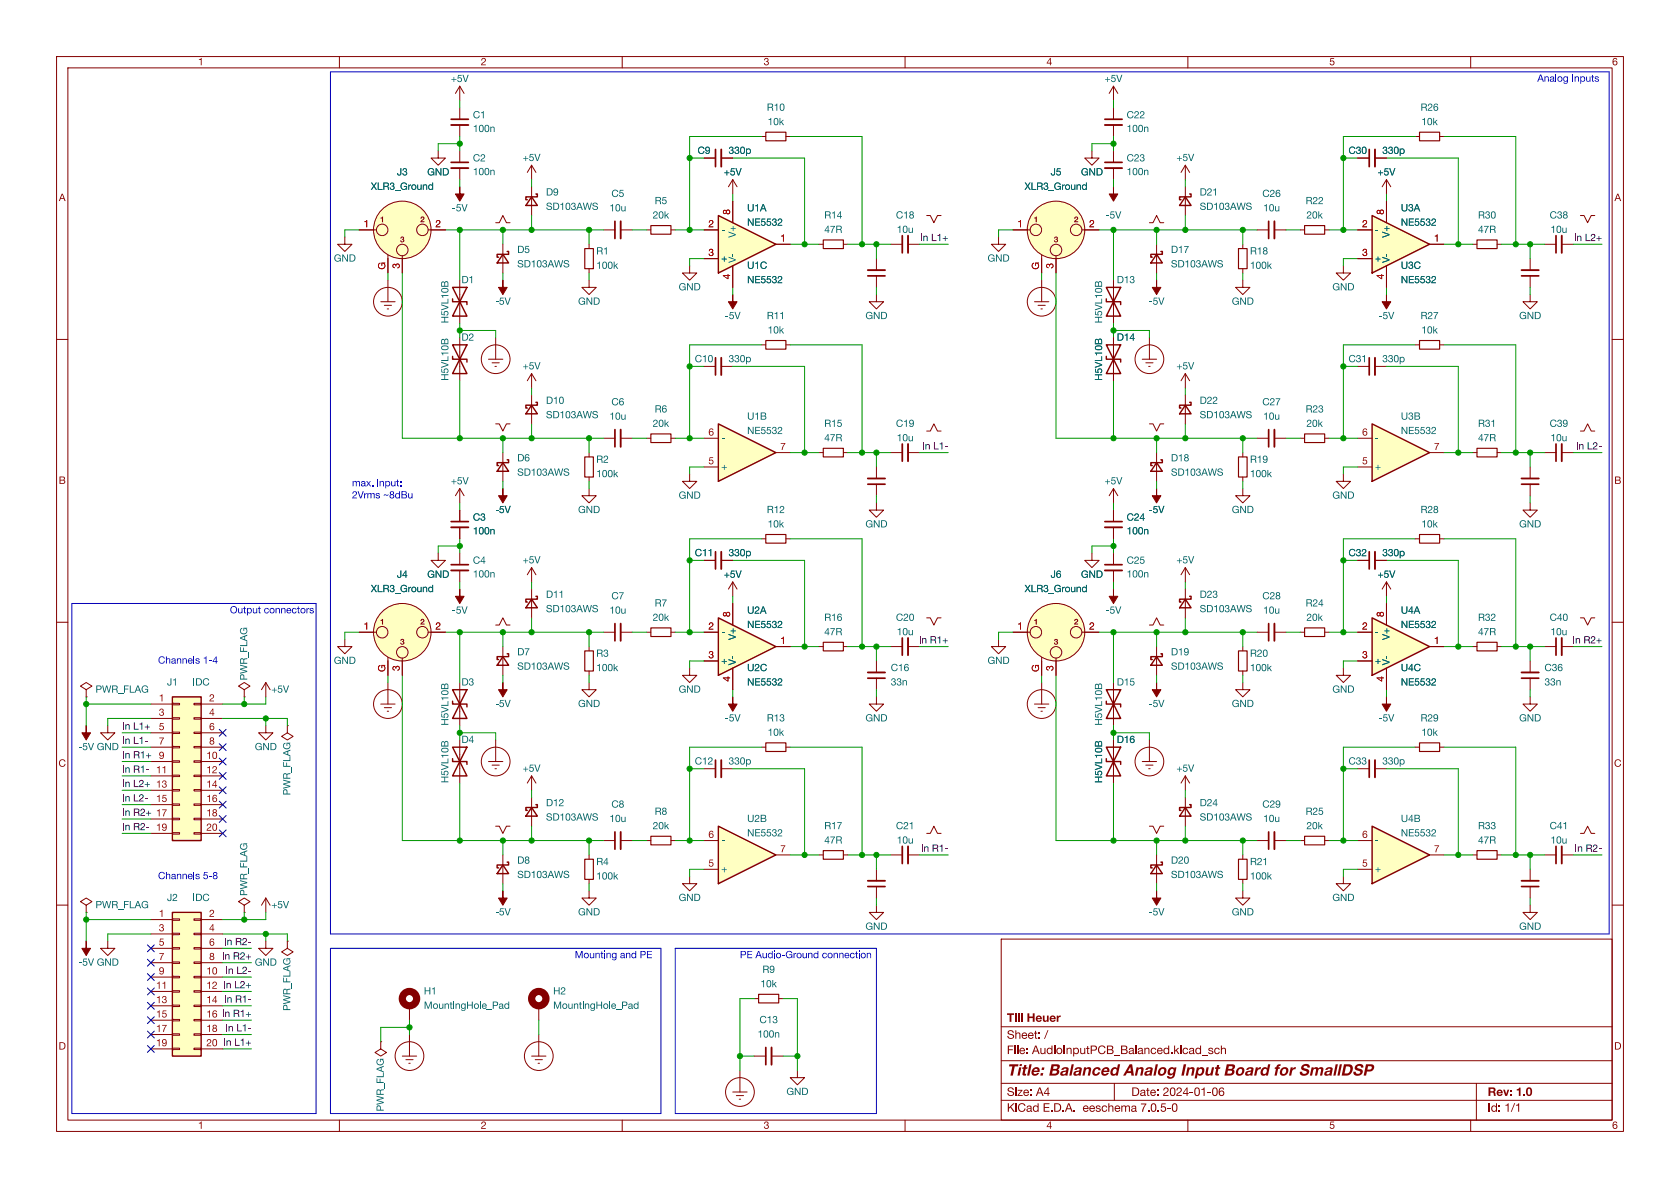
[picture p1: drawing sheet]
<svg xmlns="http://www.w3.org/2000/svg" width="297mm" height="210mm" viewBox="0 0 297 210" stroke-linecap="round" stroke-linejoin="round" font-family="sans-serif">
<defs><g id="words">
<text font-size="2.8" fill="#840000" x="178" y="191">Title: Balanced Analog Input Board for SmallDSP</text>
<g font-size="2.1" fill="#840000">
<text x="178" y="184.2">Sheet: /</text>
<text x="178" y="181.3">Till Heuer</text>
<text x="178" y="186.9">File: AudioInputPCB_Balanced.kicad_sch</text>
<text x="178" y="197.1">KiCad E.D.A. eeschema 7.0.5-0</text>
<text x="178" y="194.3">Size: A4</text>
<text x="200" y="194.3">Date: 2024-01-06</text>
<text x="263" y="194.4">Rev: 1.0</text>
<text x="263" y="197.1">Id: 1/1</text>
</g>
<g font-size="1.8" fill="#840000">
<text x="35" y="12.1">1</text>
<text x="85" y="12.1">2</text>
<text x="135" y="12.1">3</text>
<text x="185" y="12.1">4</text>
<text x="235" y="12.1">5</text>
<text x="285" y="12.1">6</text>
<text x="238.4" y="27.7">C30</text>
<text x="10.4" y="36.1">A</text>
<text x="285.4" y="36.1">A</text>
<text x="10.4" y="86.1">B</text>
<text x="285.4" y="86.1">B</text>
<text x="238.4" y="98.8">C32</text>
<text x="10.3" y="136.1">C</text>
<text x="285.3" y="136.1">C</text>
<text x="10.4" y="186.1">D</text>
<text x="285.4" y="186.1">D</text>
<text x="35" y="200.1">1</text>
<text x="85" y="200.1">2</text>
<text x="135" y="200.1">3</text>
<text x="185" y="200.1">4</text>
<text x="235" y="200.1">5</text>
<text x="285" y="200.1">6</text>
</g>
<g font-size="1.8" fill="#006464">
<text x="79.7" y="15">+5V</text>
<text x="195.3" y="15">+5V</text>
<text x="83.6" y="21.4">C1</text>
<text x="83.6" y="23.9">100n</text>
<text x="135.6" y="20.1">R10</text>
<text x="135.7" y="22.6">10k</text>
<text x="199.2" y="21.4">C22</text>
<text x="199.2" y="23.9">100n</text>
<text x="251.1" y="20.1">R26</text>
<text x="251.3" y="22.6">10k</text>
<text x="83.6" y="29.1">C2</text>
<text x="92.4" y="29">+5V</text>
<text x="123.3" y="27.7">C9</text>
<text x="128.8" y="27.7">330p</text>
<text x="199.2" y="29.1">C23</text>
<text x="208" y="29">+5V</text>
<text x="244.4" y="27.7">330p</text>
<text x="65.6" y="34.1">XLR3_Ground</text>
<text x="70.2" y="31.5">J3</text>
<text x="75.5" y="31.5">GND</text>
<text x="83.6" y="31.5">100n</text>
<text x="96.5" y="35.1">D9</text>
<text x="108.1" y="35.3">C5</text>
<text x="128" y="31.5">+5V</text>
<text x="181.1" y="34.1">XLR3_Ground</text>
<text x="185.7" y="31.5">J5</text>
<text x="191.1" y="31.5">GND</text>
<text x="199.2" y="31.5">100n</text>
<text x="212.1" y="35.1">D21</text>
<text x="223.2" y="35.3">C26</text>
<text x="243.5" y="31.5">+5V</text>
<text x="79.9" y="37.9">-5V</text>
<text x="96.5" y="37.6">SD103AWS</text>
<text x="107.7" y="37.9">10u</text>
<text x="115.4" y="39.2">20k</text>
<text x="115.7" y="36.6">R5</text>
<text x="132.1" y="37.9">U1A</text>
<text x="132.1" y="40.4">NE5532</text>
<text x="145.7" y="39.2">R14</text>
<text x="145.7" y="41.7">47R</text>
<text x="158.4" y="39.2">C18</text>
<text x="158.5" y="41.7">10u</text>
<text x="195.5" y="39.2">-5V</text>
<text x="212.1" y="37.6">SD103AWS</text>
<text x="223.3" y="37.9">10u</text>
<text x="230.8" y="36.6">R22</text>
<text x="231" y="39.2">20k</text>
<text x="247.6" y="37.9">U3A</text>
<text x="247.6" y="40.4">NE5532</text>
<text x="261.3" y="39.2">R30</text>
<text x="261.3" y="41.7">47R</text>
<text x="274" y="39.2">C38</text>
<text x="274.1" y="41.7">10u</text>
<text x="59" y="46.8">GND</text>
<text x="91.4" y="45.2">D5</text>
<text x="91.4" y="47.8">SD103AWS</text>
<text x="105.4" y="45.5">R1</text>
<text x="127.5" y="46.8">+</text>
<text x="130.6" y="46.5" transform="rotate(-90 130.6 46.5)">V-</text>
<text x="130.6" y="42" transform="rotate(-90 130.6 42)">V+</text>
<text x="174.6" y="46.8">GND</text>
<text x="207" y="45.2">D17</text>
<text x="207" y="47.8">SD103AWS</text>
<text x="221" y="45.5">R18</text>
<text x="243.1" y="46.8">+</text>
<text x="246.2" y="46.5" transform="rotate(-90 246.2 46.5)">V-</text>
<text x="246.2" y="42" transform="rotate(-90 246.2 42)">V+</text>
<text x="81.6" y="50.6">D1</text>
<text x="105.4" y="48">100k</text>
<text x="120" y="51.9">GND</text>
<text x="132.1" y="48">U1C</text>
<text x="132.1" y="50.6">NE5532</text>
<text x="197.4" y="50.6">D13</text>
<text x="221" y="48">100k</text>
<text x="235.5" y="51.9">GND</text>
<text x="247.6" y="48">U3C</text>
<text x="247.6" y="50.6">NE5532</text>
<text x="79.8" y="57.2" transform="rotate(-90 79.8 57.2)">H5VL10B</text>
<text x="87.5" y="54.4">-5V</text>
<text x="102.2" y="54.4">GND</text>
<text x="128.2" y="56.9">-5V</text>
<text x="135.6" y="56.9">R11</text>
<text x="135.7" y="59.5">10k</text>
<text x="153" y="56.9">GND</text>
<text x="195.4" y="57.2" transform="rotate(-90 195.4 57.2)">H5VL10B</text>
<text x="203.1" y="54.4">-5V</text>
<text x="217.8" y="54.4">GND</text>
<text x="243.7" y="56.9">-5V</text>
<text x="251.1" y="56.9">R27</text>
<text x="251.3" y="59.5">10k</text>
<text x="268.6" y="56.9">GND</text>
<text x="81.6" y="60.7">D2</text>
<text x="92.4" y="65.8">+5V</text>
<text x="122.8" y="64.6">C10</text>
<text x="128.8" y="64.6">330p</text>
<text x="197.4" y="60.7">D14</text>
<text x="208" y="65.8">+5V</text>
<text x="238.4" y="64.6">C31</text>
<text x="244.4" y="64.6">330p</text>
<text x="79.8" y="67.3" transform="rotate(-90 79.8 67.3)">H5VL10B</text>
<text x="96.5" y="71.9">D10</text>
<text x="195.4" y="67.3" transform="rotate(-90 195.4 67.3)">H5VL10B</text>
<text x="212.1" y="71.9">D22</text>
<text x="96.5" y="74.5">SD103AWS</text>
<text x="107.7" y="74.7">10u</text>
<text x="108.1" y="72.2">C6</text>
<text x="115.4" y="76">20k</text>
<text x="115.7" y="73.4">R6</text>
<text x="132.1" y="74.7">U1B</text>
<text x="132.1" y="77.3">NE5532</text>
<text x="145.7" y="76">R15</text>
<text x="158.4" y="76">C19</text>
<text x="212.1" y="74.5">SD103AWS</text>
<text x="223.2" y="72.2">C27</text>
<text x="223.3" y="74.7">10u</text>
<text x="230.8" y="73.4">R23</text>
<text x="231" y="76">20k</text>
<text x="247.6" y="74.7">U3B</text>
<text x="247.6" y="77.3">NE5532</text>
<text x="261.3" y="76">R31</text>
<text x="274" y="76">C39</text>
<text x="91.4" y="82.1">D6</text>
<text x="105.4" y="82.3">R2</text>
<text x="127.5" y="83.6">+</text>
<text x="145.7" y="78.5">47R</text>
<text x="158.5" y="78.5">10u</text>
<text x="207" y="82.1">D18</text>
<text x="221" y="82.3">R19</text>
<text x="243.1" y="83.6">+</text>
<text x="261.3" y="78.5">47R</text>
<text x="274.1" y="78.5">10u</text>
<text x="79.7" y="86.1">+5V</text>
<text x="91.4" y="84.6">SD103AWS</text>
<text x="105.4" y="84.9">100k</text>
<text x="120" y="88.7">GND</text>
<text x="195.3" y="86.1">+5V</text>
<text x="207" y="84.6">SD103AWS</text>
<text x="221" y="84.9">100k</text>
<text x="235.5" y="88.7">GND</text>
<text x="83.6" y="92.6">C3</text>
<text x="83.6" y="95">100n</text>
<text x="87.5" y="91.2">-5V</text>
<text x="102.2" y="91.2">GND</text>
<text x="135.6" y="91.2">R12</text>
<text x="135.7" y="93.8">10k</text>
<text x="153" y="93.8">GND</text>
<text x="199.2" y="92.6">C24</text>
<text x="199.2" y="95">100n</text>
<text x="203.1" y="91.2">-5V</text>
<text x="217.8" y="91.2">GND</text>
<text x="251.1" y="91.2">R28</text>
<text x="251.3" y="93.8">10k</text>
<text x="268.6" y="93.8">GND</text>
<text x="83.6" y="100.2">C4</text>
<text x="92.4" y="100.1">+5V</text>
<text x="122.8" y="98.8">C11</text>
<text x="128.8" y="98.8">330p</text>
<text x="199.2" y="100.2">C25</text>
<text x="208" y="100.1">+5V</text>
<text x="244.4" y="98.8">330p</text>
<text x="65.6" y="105.2">XLR3_Ground</text>
<text x="70.2" y="102.7">J4</text>
<text x="75.5" y="102.7">GND</text>
<text x="83.6" y="102.6">100n</text>
<text x="96.5" y="106.2">D11</text>
<text x="108.1" y="106.5">C7</text>
<text x="115.7" y="107.7">R7</text>
<text x="128" y="102.7">+5V</text>
<text x="181.1" y="105.2">XLR3_Ground</text>
<text x="185.7" y="102.7">J6</text>
<text x="191.1" y="102.7">GND</text>
<text x="199.2" y="102.6">100n</text>
<text x="212.1" y="106.2">D23</text>
<text x="223.2" y="106.5">C28</text>
<text x="230.8" y="107.7">R24</text>
<text x="243.5" y="102.7">+5V</text>
<text x="79.9" y="109">-5V</text>
<text x="96.5" y="108.7">SD103AWS</text>
<text x="107.7" y="109">10u</text>
<text x="115.4" y="110.3">20k</text>
<text x="130.6" y="113.1" transform="rotate(-90 130.6 113.1)">V+</text>
<text x="132.1" y="109">U2A</text>
<text x="132.1" y="111.5">NE5532</text>
<text x="145.7" y="110.3">R16</text>
<text x="145.7" y="112.8">47R</text>
<text x="158.4" y="110.3">C20</text>
<text x="158.5" y="112.8">10u</text>
<text x="195.5" y="109">-5V</text>
<text x="212.1" y="108.7">SD103AWS</text>
<text x="223.3" y="109">10u</text>
<text x="231" y="110.3">20k</text>
<text x="246.2" y="113.1" transform="rotate(-90 246.2 113.1)">V+</text>
<text x="247.6" y="109">U4A</text>
<text x="247.6" y="111.5">NE5532</text>
<text x="261.3" y="110.3">R32</text>
<text x="261.3" y="112.8">47R</text>
<text x="274" y="110.3">C40</text>
<text x="274.1" y="112.8">10u</text>
<text x="59" y="117.9">GND</text>
<text x="91.4" y="116.4">D7</text>
<text x="91.4" y="118.9">SD103AWS</text>
<text x="105.4" y="116.6">R3</text>
<text x="105.4" y="119.2">100k</text>
<text x="127.5" y="117.9">+</text>
<text x="130.6" y="117.6" transform="rotate(-90 130.6 117.6)">V-</text>
<text x="132.1" y="119.2">U2C</text>
<text x="157.5" y="119.2">C16</text>
<text x="174.6" y="117.9">GND</text>
<text x="207" y="116.4">D19</text>
<text x="207" y="118.9">SD103AWS</text>
<text x="221" y="116.6">R20</text>
<text x="221" y="119.2">100k</text>
<text x="243.1" y="117.9">+</text>
<text x="246.2" y="117.6" transform="rotate(-90 246.2 117.6)">V-</text>
<text x="247.6" y="119.2">U4C</text>
<text x="273" y="119.2">C36</text>
<text x="16.9" y="123">PWR_FLAG</text>
<text x="29.5" y="121.7">J1</text>
<text x="34.1" y="121.7">IDC</text>
<text x="44.2" y="120.3" transform="rotate(-90 44.2 120.3)">PWR_FLAG</text>
<text x="48" y="123">+5V</text>
<text x="81.6" y="121.7">D3</text>
<text x="87.5" y="125.5">-5V</text>
<text x="102.2" y="125.5">GND</text>
<text x="120" y="123">GND</text>
<text x="132.1" y="121.7">NE5532</text>
<text x="157.5" y="121.7">33n</text>
<text x="197.4" y="121.7">D15</text>
<text x="203.1" y="125.5">-5V</text>
<text x="217.8" y="125.5">GND</text>
<text x="235.5" y="123">GND</text>
<text x="247.6" y="121.7">NE5532</text>
<text x="273" y="121.7">33n</text>
<text x="79.8" y="128.3" transform="rotate(-90 79.8 128.3)">H5VL10B</text>
<text x="81.6" y="131.9">D4</text>
<text x="128.2" y="128.1">-5V</text>
<text x="135.6" y="128.1">R13</text>
<text x="135.7" y="130.6">10k</text>
<text x="153" y="128.1">GND</text>
<text x="195.4" y="128.3" transform="rotate(-90 195.4 128.3)">H5VL10B</text>
<text x="197.4" y="131.9">D16</text>
<text x="243.7" y="128.1">-5V</text>
<text x="251.1" y="128.1">R29</text>
<text x="251.3" y="130.6">10k</text>
<text x="268.6" y="128.1">GND</text>
<text x="13.9" y="133.1">-5V GND</text>
<text x="45" y="133.1">GND</text>
<text x="92.4" y="136.9">+5V</text>
<text x="122.8" y="135.7">C12</text>
<text x="128.8" y="135.7">330p</text>
<text x="208" y="136.9">+5V</text>
<text x="238.4" y="135.7">C33</text>
<text x="244.4" y="135.7">330p</text>
<text x="51.9" y="140.6" transform="rotate(-90 51.9 140.6)">PWR_FLAG</text>
<text x="79.8" y="138.4" transform="rotate(-90 79.8 138.4)">H5VL10B</text>
<text x="96.5" y="143">D12</text>
<text x="108.1" y="143.3">C8</text>
<text x="195.4" y="138.4" transform="rotate(-90 195.4 138.4)">H5VL10B</text>
<text x="212.1" y="143">D24</text>
<text x="223.2" y="143.3">C29</text>
<text x="96.5" y="145.6">SD103AWS</text>
<text x="107.7" y="145.8">10u</text>
<text x="115.4" y="147.1">20k</text>
<text x="115.7" y="144.6">R8</text>
<text x="132.1" y="145.8">U2B</text>
<text x="132.1" y="148.4">NE5532</text>
<text x="145.7" y="147.1">R17</text>
<text x="145.7" y="149.6">47R</text>
<text x="158.4" y="147.1">C21</text>
<text x="158.5" y="149.6">10u</text>
<text x="212.1" y="145.6">SD103AWS</text>
<text x="223.3" y="145.8">10u</text>
<text x="230.8" y="144.6">R25</text>
<text x="231" y="147.1">20k</text>
<text x="247.6" y="145.8">U4B</text>
<text x="247.6" y="148.4">NE5532</text>
<text x="261.3" y="147.1">R33</text>
<text x="261.3" y="149.6">47R</text>
<text x="274" y="147.1">C41</text>
<text x="274.1" y="149.6">10u</text>
<text x="91.4" y="153.2">D8</text>
<text x="91.4" y="155.7">SD103AWS</text>
<text x="105.4" y="153.5">R4</text>
<text x="105.4" y="156">100k</text>
<text x="127.5" y="154.7">+</text>
<text x="207" y="153.2">D20</text>
<text x="207" y="155.7">SD103AWS</text>
<text x="221" y="153.5">R21</text>
<text x="221" y="156">100k</text>
<text x="243.1" y="154.7">+</text>
<text x="16.9" y="161.1">PWR_FLAG</text>
<text x="29.5" y="159.8">J2</text>
<text x="34.1" y="159.8">IDC</text>
<text x="44.2" y="158.4" transform="rotate(-90 44.2 158.4)">PWR_FLAG</text>
<text x="48" y="161.1">+5V</text>
<text x="120" y="159.8">GND</text>
<text x="235.5" y="159.8">GND</text>
<text x="87.5" y="162.3">-5V</text>
<text x="102.2" y="162.3">GND</text>
<text x="153" y="164.9">GND</text>
<text x="203.1" y="162.3">-5V</text>
<text x="217.8" y="162.3">GND</text>
<text x="268.6" y="164.9">GND</text>
<text x="13.9" y="171.2">-5V GND</text>
<text x="45" y="171.2">GND</text>
<text x="134.8" y="172.5">R9</text>
<text x="51.9" y="178.7" transform="rotate(-90 51.9 178.7)">PWR_FLAG</text>
<text x="74.9" y="176.3">H1</text>
<text x="74.9" y="178.9">MountingHole_Pad</text>
<text x="97.8" y="176.3">H2</text>
<text x="97.8" y="178.9">MountingHole_Pad</text>
<text x="134.4" y="175">10k</text>
<text x="133.9" y="183.9">100n</text>
<text x="134.3" y="181.4">C13</text>
<text x="68.4" y="196.5" transform="rotate(-90 68.4 196.5)">PWR_FLAG</text>
<text x="139" y="194.1">GND</text>
</g>
<g font-size="1.8" fill="#0000c2">
<text x="271.8" y="14.7">Analog Inputs</text>
<text x="62.2" y="86.2">max. input:</text>
<text x="62.2" y="88.3">2Vrms ~8dBu</text>
<text x="40.6" y="108.6">Output connectors</text>
<text x="27.9" y="117.5">Channels 1-4</text>
<text x="27.9" y="155.6">Channels 5-8</text>
<text x="101.6" y="169.6">Mounting and PE</text>
<text x="130.8" y="169.6">PE Audio-Ground connection</text>
</g>
<g font-size="1.8" fill="#a90000">
<text x="64.3" y="40.4">1</text>
<text x="77" y="40.4">2</text>
<text x="125.2" y="40.4">2</text>
<text x="129.3" y="38" transform="rotate(-90 129.3 38)">8</text>
<text x="179.8" y="40.4">1</text>
<text x="192.5" y="40.4">2</text>
<text x="240.8" y="40.4">2</text>
<text x="244.9" y="38" transform="rotate(-90 244.9 38)">8</text>
<text x="68.3" y="47.7" transform="rotate(-90 68.3 47.7)">G</text>
<text x="70.9" y="47.5" transform="rotate(-90 70.9 47.5)">3</text>
<text x="125.2" y="45.5">3</text>
<text x="137.9" y="42.9">1</text>
<text x="183.9" y="47.7" transform="rotate(-90 183.9 47.7)">G</text>
<text x="186.4" y="47.5" transform="rotate(-90 186.4 47.5)">3</text>
<text x="240.8" y="45.5">3</text>
<text x="253.5" y="42.9">1</text>
<text x="129.3" y="49.4" transform="rotate(-90 129.3 49.4)">4</text>
<text x="244.9" y="49.4" transform="rotate(-90 244.9 49.4)">4</text>
<text x="125.2" y="77.2">6</text>
<text x="240.8" y="77.2">6</text>
<text x="125.2" y="82.3">5</text>
<text x="137.9" y="79.8">7</text>
<text x="240.8" y="82.3">5</text>
<text x="253.5" y="79.8">7</text>
<text x="64.3" y="111.5">1</text>
<text x="77" y="111.5">2</text>
<text x="125.2" y="111.5">2</text>
<text x="129.3" y="109.1" transform="rotate(-90 129.3 109.1)">8</text>
<text x="179.8" y="111.5">1</text>
<text x="192.5" y="111.5">2</text>
<text x="240.8" y="111.5">2</text>
<text x="244.9" y="109.1" transform="rotate(-90 244.9 109.1)">8</text>
<text x="68.3" y="118.8" transform="rotate(-90 68.3 118.8)">G</text>
<text x="70.9" y="118.6" transform="rotate(-90 70.9 118.6)">3</text>
<text x="125.2" y="116.6">3</text>
<text x="137.9" y="114">1</text>
<text x="183.9" y="118.8" transform="rotate(-90 183.9 118.8)">G</text>
<text x="186.4" y="118.6" transform="rotate(-90 186.4 118.6)">3</text>
<text x="240.8" y="116.6">3</text>
<text x="253.5" y="114">1</text>
<text x="28.1" y="124.2">1</text>
<text x="37" y="124.2">2</text>
<text x="129.3" y="120.5" transform="rotate(-90 129.3 120.5)">4</text>
<text x="244.9" y="120.5" transform="rotate(-90 244.9 120.5)">4</text>
<text x="28.1" y="126.7">3</text>
<text x="28.1" y="129.3">5</text>
<text x="28.1" y="131.8">7</text>
<text x="37" y="126.7">4</text>
<text x="37" y="129.3">6</text>
<text x="37" y="131.8">8</text>
<text x="28.1" y="134.4">9</text>
<text x="36.5" y="134.4">10</text>
<text x="36.5" y="136.9">12</text>
<text x="27.6" y="142">15</text>
<text x="36.5" y="139.4">14</text>
<text x="36.5" y="142">16</text>
<text x="36.5" y="144.5">18</text>
<text x="36.5" y="147.1">20</text>
<text x="125.2" y="148.3">6</text>
<text x="240.8" y="148.3">6</text>
<text x="125.2" y="153.4">5</text>
<text x="137.9" y="150.9">7</text>
<text x="240.8" y="153.4">5</text>
<text x="253.5" y="150.9">7</text>
<text x="28.1" y="162.3">1</text>
<text x="28.1" y="164.8">3</text>
<text x="28.1" y="167.4">5</text>
<text x="37" y="162.3">2</text>
<text x="37" y="164.8">4</text>
<text x="37" y="167.4">6</text>
<text x="28.1" y="169.9">7</text>
<text x="28.1" y="172.5">9</text>
<text x="36.5" y="172.5">10</text>
<text x="37" y="169.9">8</text>
<text x="27.6" y="175">11</text>
<text x="27.6" y="177.5">13</text>
<text x="27.6" y="180.1">15</text>
<text x="27.6" y="182.6">17</text>
<text x="27.6" y="185.2">19</text>
<text x="36.5" y="182.6">18</text>
</g>
<g font-size="1.8" fill="#0f0f0f">
<text x="162.7" y="42.8">In L1+</text>
<text x="278.2" y="42.8">In L2+</text>
<text x="163" y="79.7">In L1-</text>
<text x="278.6" y="79.7">In L2-</text>
<text x="162.4" y="114">In R1+</text>
<text x="278" y="114">In R2+</text>
<text x="21.6" y="129.2">In L1+</text>
<text x="21.6" y="131.7">In L1-</text>
<text x="21.6" y="134.3">In R1+</text>
<text x="21.6" y="136.8">In R1- 11</text>
<text x="21.6" y="141.9">In L2-</text>
<text x="21.6" y="139.4">In L2+ 13</text>
<text x="21.6" y="147">In R2- 19</text>
<text x="21.6" y="144.4">In R2+ 17</text>
<text x="162.8" y="150.8">In R1-</text>
<text x="278.4" y="150.8">In R2-</text>
<text x="39.6" y="167.3">In R2-</text>
<text x="39.2" y="169.8">In R2+</text>
<text x="39.8" y="172.4">In L2-</text>
<text x="36.5" y="175">12 In L2+</text>
<text x="36.5" y="177.5">14 In R1-</text>
<text x="36.5" y="180.1">16 In R1+</text>
<text x="36.5" y="185.2">20 In L1+</text>
<text x="39.8" y="182.5">In L1-</text>
</g>
<g font-size="1.4" fill="#840000">
<text x="67.2" y="39.7">1</text>
<text x="74.3" y="39.7">2</text>
<text x="182.7" y="39.7">1</text>
<text x="189.9" y="39.7">2</text>
<text x="70.7" y="43.3">3</text>
<text x="186.3" y="43.3">3</text>
<text x="67.2" y="110.8">1</text>
<text x="74.3" y="110.8">2</text>
<text x="182.7" y="110.8">1</text>
<text x="189.9" y="110.8">2</text>
<text x="70.7" y="114.4">3</text>
<text x="186.3" y="114.4">3</text>
</g>
</g></defs>
<g fill="none" stroke="#840000" stroke-width=".18">
<path d="M10 10h277v190h-277zM12 12h273v186h-273zM60 10v2M110 10v2M160 10v2M210 10v2M260 10v2M193 26.7v1.2h1.3l-1.3 1.3-1.2-1.3h1.2M196.8 26.7v2M196.8 29.7v2.1M203.2 39.4h.6l.7-1.3 .6 1.3h.6M209.5 29.2v2.6"/>
<path d="M209.5 33v5.1M209.5 29.2l-.7 1.3M209.5 29.2l.8 1.3M10 60h2M204.5 43.2v5.1M219.7 43.2v.7M219.7 47.5v.8M285 60h2M77.5 97.8v1.3h1.2l-1.2 1.2-1.3-1.2h1.3M81.3 86.4v2.5M81.3 90.2v2M81.3 93.2v2.1"/>
<path d="M81.3 97.8v2M81.3 86.4l-.8 1.2M81.3 86.4l.7 1.2M88.9 80v5.1M104.1 86.4v1.2h1.3l-1.3 1.3-1.2-1.3h1.2M104.1 80v.8M104.1 84.3v.8M121.9 83.8v1.3h1.3l-1.3 1.3-1.3-1.3h1.3M134.6 95.3h.8M138.9 95.3h.8M154.9 88.9v1.3h1.3l-1.3 1.2-1.2-1.2h1.2M154.9 82.6v2"/>
<path d="M154.9 85.6v2M10 110h2M61 113v1.3h1.2l-1.2 1.3-1.3-1.3h1.3M81.3 100.8v2.1M87.6 110.5h.7l.6-1.3 .6 1.3h.7M88.9 114.3v5.1M94 100.3v2.6M94 104.1v5.1M94 100.3l-.8 1.3M94 100.3l.7 1.3M104.1 114.3v.8M104.1 118.6v.8"/>
<path d="M114.3 111.8h.8M118.6 111.8h.8M157.5 114.3h2M160.5 114.3h2.1M163.8 109.2h.7l.6 1.3 .6-1.3h.7M285 110h2M26.7 124.5h3.8M26.7 134.6h3.8M26.7 137.2h3.8M26.7 139.7h3.8M26.7 127h3.8M26.7 129.5h3.8"/>
<path d="M26.7 132.1h3.8M30.5 139.6h1.2v.2h-1.2zM30.5 137h1.2v.3h-1.2zM30.5 134.5h1.2v.2h-1.2zM30.5 132h1.2v.2h-1.2zM30.5 129.4h1.2v.3h-1.2zM30.5 126.9h1.2v.2h-1.2zM30.5 124.3h1.2v.3h-1.2zM34.3 139.6h1.3v.2h-1.3zM34.3 137h1.3v.3h-1.3zM34.3 134.5h1.3v.2h-1.3zM34.3 132h1.3v.2h-1.3z"/>
<path d="M34.3 129.4h1.3v.3h-1.3zM34.3 126.9h1.3v.2h-1.3zM34.3 124.3h1.3v.3h-1.3zM35.6 124.5h3.8M35.6 134.6h3.8M35.6 137.2h3.8M35.6 139.7h3.8M35.6 127h3.8M35.6 129.5h3.8M35.6 132.1h3.8M47 128.3v1.2h-1.3l1.3 1.3 1.3-1.3h-1.3M47 120.7l-.8 1.2"/>
<path d="M47 120.7v2.5M47 120.7l.8 1.2M50.8 128.3v1.2l1 .7-1 .6-1-.6 1-.7M50.8 128.3h.1M67.3 124.5h2.5M67.9 125.1h1.3M68.5 125.7h.2M68.6 120.7v3.8M270.5 123.2v1.3h1.3l-1.3 1.2-1.3-1.2h1.3M10 160h2M26.7 142.2h3.8M26.7 144.8h3.8"/>
<path d="M26.7 147.3h3.8M30.5 147.2h1.2v.2h-1.2zM30.5 144.7h1.2v.2h-1.2zM30.5 142.1h1.2v.3h-1.2zM34.3 147.2h1.3v.2h-1.3zM34.3 144.7h1.3v.2h-1.3zM34.3 142.1h1.3v.3h-1.3zM35.6 142.2h3.8M35.6 144.8h3.8M35.6 147.3h3.8M47 158.8v2.5M47 158.8l-.8 1.2"/>
<path d="M47 158.8l.8 1.2M106.7 148.6h2M109.7 148.6h2.1M114.3 148.6h.8M118.6 148.6h.8M121.9 154.9v1.3h1.3l-1.3 1.3-1.3-1.3h1.3M157.5 151.1h2M160.5 151.1h2.1M163.8 147.3h.7l.6-1.2 .6 1.2h.7M260.3 151.1h.8M264.7 151.1h.7M285 160h2"/>
<path d="M43.2 160l1-.6-1-.6-1 .6 1 .6v1.3M43.2 161.3h.1M47 166.4v1.2h-1.3l1.3 1.3 1.3-1.3h-1.3M50.8 166.4v1.2l1 .7-1 .6-1-.6 1-.7M50.8 166.4h.1M177 166h108v32h-108zM60 198v2M67.3 184.2v1.2l1 .7-1 .6-1-.6 1-.7M67.3 184.2h.1M71.1 186.7h2.6M71.8 187.3h1.2M72.3 188h.2"/>
<path d="M72.4 182.9v3.8M110 198v2M160 198v2M177 194.5h108M177 191.5h108M177 187.5h108M177 181.5h108M197 191.5v3M210 198v2M260 198v2M261 191.5v6.5"/>
<circle cx="68.6" cy="124.5" r="2.54"/>
<circle cx="72.4" cy="186.7" r="2.54"/>
</g>
<path d="M218.9 43.9h1.6v3.6h-1.6zM103.4 80.8h1.5v3.5h-1.5zM135.4 94.5h3.5v1.5h-3.5zM103.4 115.1h1.5v3.5h-1.5zM115.1 111h3.5v1.5h-3.5zM115.1 147.8h3.5v1.6h-3.5zM261.1 150.4h3.6v1.5h-3.6z" fill="none" stroke="#840000" stroke-width=".2"/>
<path d="M209.5 34.8l1.1 1.5h-2.1zM210.3 34.3h.3v.5h-2.1v.5h.3M204.5 45l1 1.5h-2zM205.2 44.5h.3v.5h-2v.5h.2M88.9 81.8l1 1.5h-2zM89.7 81.3h.2v.5h-2v.5h.2M88.9 116.1l1 1.5h-2zM89.7 115.6h.2v.5h-2v.5h.2M94 105.9l1 1.5h-2zM94.7 105.4h.3v.5h-2v.5h.2M30.5 123.2h5.1v25.4h-5.1z" fill="none" stroke="#840000" stroke-width=".25"/>
<path d="M195.3 29.7h3.1M79.8 93.2h3M153.4 84.6h3.1M79.8 100.8h3M160.5 112.8v3M109.7 147.1v3M160.5 149.6v3.1" fill="none" stroke="#840000" stroke-width=".33"/>
<path d="M195.3 28.7h3.1M79.8 92.2h3M79.8 99.8h3M153.4 85.6h3.1M159.5 112.8v3M108.7 147.1v3M159.5 149.6v3.1" fill="none" stroke="#840000" stroke-width=".3"/>
<g fill="#840000" stroke="#840000" stroke-width=".18">
<path d="M88.9 86.4v1.2h.8l-.8 1.3-.8-1.3h.8z"/>
<path d="M81.3 104.1v1.3h.7l-.7 1.3-.8-1.3h.8z"/>
</g>
<path d="M30.5 123.2h5.1v25.4h-5.1z" fill="#ffffc2" stroke="#ffffc2" stroke-width=".18"/>
<path d="M127 146.1l10.2 5-10.2 5.1z" fill="#ffffc2"/>
<path d="M127 146.1l10.2 5-10.2 5.1z" fill="none" stroke="#840000" stroke-width=".25"/>
<path d="M124.5 153.7h2.5M124.5 148.6h2.5" fill="none" stroke="#840000" stroke-width=".18"/>
<path d="M127.6 148.6h.5v.1h-.5z" fill="#006464"/>
<g fill="none" stroke="#840000" stroke-width=".18">
<path d="M196.8 19.1v2M196.8 22.1v2M222.2 40.6h2.1M225.3 40.6h2M124.5 99.1h2M127.5 99.1h2M106.7 111.8h2M109.7 111.8h2.1M121.9 118.1v1.3h1.3l-1.3 1.3-1.3-1.3h1.3M129.5 102.9l-.7 1.2M129.5 102.9v2.5M129.5 102.9l.8 1.2"/>
<path d="M144.8 114.3h.7M149.1 114.3h.8M154.9 116.8v2.1M154.9 119.9v2M237.5 118.1v1.3h1.3l-1.3 1.3-1.3-1.3h1.3M270.5 116.8v2.1M270.5 119.9v2M81.3 120.7v7.6M81.3 130.8v7.6M86.4 134.6h2.5M87 135.3h1.3M87.5 135.9h.3"/>
<path d="M87.6 130.8v3.8M94 137.2l-.8 1.2M94 137.2v2.5M94 137.2l.7 1.2M104.1 120.7v1.2h1.3l-1.3 1.3-1.2-1.3h1.2M127.5 135.9h2M134.6 132.1h.8M138.9 132.1h.8M154.9 123.2v1.3h1.3l-1.3 1.2-1.2-1.2h1.2M87.6 146.1h.7l.6 1.2 .6-1.2h.7M88.9 151.1v5.1M94 141v5.1"/>
<path d="M104.1 157.5v1.3h1.3l-1.3 1.2-1.2-1.2h1.2M104.1 151.1v.8M104.1 155.4v.8M137.2 151.1h2.5M144.8 151.1h.7M149.1 151.1h.8M154.9 153.7v2M154.9 156.7v2.1M203.2 146.1h.6l.7 1.2 .6-1.2h.6M273 151.1h2.1M276.1 151.1h2M279.4 147.3h.6l.7-1.2 .6 1.2h.6"/>
<path d="M72.4 177.8v2.5M95.2 177.8v2.5M133.3 176.5h.8M137.7 176.5h.7M154.9 160v1.3h1.3l-1.3 1.3-1.2-1.3h1.2M94 186.7h2.5M94.6 187.3h1.3M95.1 188h.3M95.2 182.9v3.8M129.5 193h2.6M130.2 193.7h1.2M130.7 194.3h.2"/>
<path d="M130.8 189.2v3.8M133.3 186.7h2.1M136.4 186.7h2M141 189.2v1.3h1.2l-1.2 1.3-1.3-1.3h1.3"/>
<circle cx="87.6" cy="134.6" r="2.54"/>
<circle cx="95.2" cy="186.7" r="2.54"/>
<circle cx="130.8" cy="193" r="2.54"/>
</g>
<path d="M145.5 113.5h3.6v1.6h-3.6zM135.4 131.3h3.5v1.5h-3.5zM103.4 151.9h1.5v3.5h-1.5zM145.5 150.4h3.6v1.5h-3.6zM134.1 175.8h3.6v1.5h-3.6z" fill="none" stroke="#840000" stroke-width=".2"/>
<path d="M195.3 22.1h3.1M225.3 39.1v3.1M127.5 97.5v3.1M109.7 110.2v3.1M153.4 118.9h3.1M269 118.9h3M127.5 134.4v3M153.4 155.7h3.1M276.1 149.6v3.1M136.4 185.2v3" fill="none" stroke="#840000" stroke-width=".33"/>
<path d="M195.3 21.1h3.1M224.3 39.1v3.1M126.5 97.5v3.1M108.7 110.2v3.1M153.4 119.9h3.1M269 119.9h3M126.5 134.4v3M153.4 156.7h3.1M275.1 149.6v3.1M135.4 185.2v3" fill="none" stroke="#840000" stroke-width=".3"/>
<g fill="#840000" stroke="#840000" stroke-width=".18">
<path d="M245.1 123.2v1.3h.8l-.8 1.2-.8-1.2h.8z"/>
<path d="M196.8 33v1.3h.8l-.8 1.3-.7-1.3h.7z"/>
<path d="M88.9 157.5v1.3h.8l-.8 1.2-.8-1.2h.8z"/>
<path d="M88.9 120.7v1.2h.8l-.8 1.3-.8-1.3h.8z"/>
<path d="M129.5 123.2v1.3h.8l-.8 1.2-.7-1.2h.7z"/>
</g>
<g fill="none" stroke="#840000" stroke-width="1.3">
<circle cx="72.4" cy="176.5" r="1.27"/>
<circle cx="95.2" cy="176.5" r="1.27"/>
</g>
<path d="M80 134.1v.5h2.5v.5M80 132.1l2.5 5.1h-2.5l2.5-5.1zM80 124v.5h2.5v.5M80 121.9l2.5 5.1h-2.5l2.5-5.1zM88.9 152.9l1 1.5h-2zM89.7 152.4h.2v.5h-2v.5h.2M94 142.7l1 1.6h-2zM94.7 142.2h.3v.5h-2v.6h.2" fill="none" stroke="#840000" stroke-width=".25"/>
<path d="M127 109.2l10.2 5.1-10.2 5.1z" fill="#ffffc2"/>
<path d="M127 109.2l10.2 5.1-10.2 5.1z" fill="none" stroke="#840000" stroke-width=".25"/>
<path d="M124.5 111.8h2.5M137.2 114.3h2.5" fill="none" stroke="#840000" stroke-width=".18"/>
<path d="M127.6 111.7h.5v.2h-.5z" fill="#006464"/>
<g fill="none" stroke="#840000" stroke-width=".18">
<path d="M94 33v5.1M129.5 35.6v3.8M163.8 38.1h.7l.6 1.3 .6-1.3h.7M104.1 49.5v1.3h1.3l-1.3 1.3-1.2-1.3h1.2M104.1 43.2v.7M104.1 47.5v.8M106.7 40.6h2M109.7 40.6h2.1M129.5 47v3.8M144.8 43.2h.7M149.1 43.2h.8M154.9 52.1v1.2h1.3l-1.3 1.3-1.2-1.3h1.2"/>
<path d="M154.9 45.7v2.1M154.9 48.8v2M157.5 43.2h2M160.5 43.2h2.1M176.5 41.9v1.3h1.3l-1.3 1.3-1.2-1.3h1.2M94 69.9v5M127.5 64.8h2M243.1 99.1h2M124.5 116.8h2.5M129.5 106.7v3.8M129.5 118.1v3.8M204.5 114.3v5.1"/>
<path d="M219.7 114.3v.8M219.7 118.6v.8M196.8 120.7v7.6M201.9 134.6h2.6M202.6 135.3h1.2M203.1 135.9h.2M203.2 130.8v3.8M219.7 120.7v1.2h1.3l-1.3 1.3-1.3-1.3h1.3M204.5 151.1v5.1M209.5 141v5.1M219.7 151.1v.8M219.7 155.4v.8"/>
<path d="M222.2 148.6h2.1M225.3 148.6h2"/>
<circle cx="203.2" cy="134.6" r="2.54"/>
</g>
<path d="M103.4 43.9h1.5v3.6h-1.5zM145.5 42.4h3.6v1.5h-3.6zM218.9 115.1h1.6v3.5h-1.6zM218.9 151.9h1.6v3.5h-1.6z" fill="none" stroke="#840000" stroke-width=".2"/>
<path d="M109.7 39.1v3.1M153.4 47.8h3.1M160.5 41.7v3M127.5 63.2v3.1M243.1 97.5v3.1M225.3 147.1v3" fill="none" stroke="#840000" stroke-width=".33"/>
<path d="M108.7 39.1v3.1M153.4 48.8h3.1M159.5 41.7v3M126.5 63.2v3.1M242.1 97.5v3.1M224.3 147.1v3" fill="none" stroke="#840000" stroke-width=".3"/>
<path d="M94 34.8l1 1.5h-2zM94.7 34.3h.3v.5h-2v.5h.2M94 71.6l1 1.6h-2zM94.7 71.1h.3v.5h-2v.5h.2M204.5 116.1l1 1.5h-2zM205.2 115.6h.3v.5h-2v.5h.2M195.6 124v.5h2.5v.5M195.6 121.9l2.5 5.1h-2.5l2.5-5.1zM204.5 152.9l1 1.5h-2zM205.2 152.4h.3v.5h-2v.5h.2M209.5 142.7l1.1 1.6h-2.1zM210.3 142.2h.3v.5h-2.1v.6h.3" fill="none" stroke="#840000" stroke-width=".25"/>
<g fill="#840000" stroke="#840000" stroke-width=".18">
<path d="M204.5 120.7v1.2h.7l-.7 1.3-.8-1.3h.8z"/>
<path d="M129.5 52.1v1.2h.8l-.8 1.3-.7-1.3h.7z"/>
</g>
<path d="M127 38.1l10.2 5.1-10.2 5.1z" fill="#ffffc2"/>
<path d="M127 38.1l10.2 5.1-10.2 5.1z" fill="none" stroke="#840000" stroke-width=".25"/>
<path d="M124.5 40.6h2.5M137.2 43.2h2.5" fill="none" stroke="#840000" stroke-width=".18"/>
<path d="M127.6 40.6h.5v.2h-.5z" fill="#006464"/>
<g fill="none" stroke="#840000" stroke-width=".18">
<path d="M81.3 15.2l-.8 1.3M81.3 15.2v2.6M81.3 19.1v2M81.3 15.2l.7 1.3M77.5 26.7v1.2h1.2l-1.2 1.3-1.3-1.3h1.3M81.3 22.1v2M81.3 26.7v2M81.3 29.7v2.1M245.1 31.8v2.5M245.1 31.8l-.8 1.2M245.1 31.8l.8 1.2M61 41.9v1.3h1.2l-1.2 1.3-1.3-1.3h1.3"/>
<path d="M63.5 40.6h3M67.3 53.3h2.5M67.9 54h1.3M68.5 54.6h.2M68.6 45.1v3.2M68.6 49.5v3.8M71.1 45.2v3.1M75.7 40.6h3M81.3 49.5v7.7M81.3 59.7v7.6M114.3 40.6h.8M118.6 40.6h.8"/>
<path d="M121.9 47v1.3h1.3l-1.3 1.2-1.3-1.2h1.3M124.5 45.7h2.5M260.3 43.2h.8M264.7 43.2h.7M270.5 52.1v1.2h1.3l-1.3 1.3-1.3-1.3h1.3M270.5 45.7v2.1M270.5 48.8v2M134.6 61h.8M138.9 61h.8M157.5 80h2M160.5 80h2.1M237.5 83.8v1.3h1.3l-1.3 1.3-1.3-1.3h1.3"/>
<path d="M250.2 95.3h.8M254.5 95.3h.8M270.5 82.6v2M270.5 85.6v2M63.5 111.8h3M68.6 116.2v3.2M71.1 116.3v3.1M75.7 111.8h3M176.5 113v1.3h1.3l-1.3 1.3-1.2-1.3h1.2M179.1 111.8h3M184.1 116.2v3.2M186.7 116.3v3.1"/>
<path d="M191.3 111.8h3M245.1 102.9l-.8 1.2M245.1 102.9v2.5M245.1 102.9l.8 1.2M260.3 114.3h.8M264.7 114.3h.7M15.2 121.9l1.1-.6-1.1-.6-1 .6 1 .6v1.3M15.2 123.2h.1M19 128.3v1.2h1.3l-1.3 1.3-1.2-1.3h1.2M43.2 121.9l1-.6-1-.6-1 .6 1 .6v1.3M43.2 123.2h.1M182.9 124.5h2.5"/>
<path d="M183.5 125.1h1.3M184 125.7h.3M184.1 120.7v3.8M196.8 130.8v7.6M209.5 137.2l-.7 1.2M209.5 137.2v2.5M209.5 137.2l.8 1.2M243.1 135.9h2M250.2 132.1h.8M254.5 132.1h.8M219.7 157.5v1.3h1.3l-1.3 1.2-1.3-1.2h1.3M229.9 148.6h.7"/>
<path d="M234.2 148.6h.7M237.5 154.9v1.3h1.3l-1.3 1.3-1.3-1.3h1.3M270.5 153.7v2M270.5 156.7v2.1M15.2 160l1.1-.6-1.1-.6-1 .6 1 .6v1.3M15.2 161.3h.1M19 166.4v1.2h1.3l-1.3 1.3-1.2-1.3h1.2M26.7 162.6h3.8M26.7 172.7h3.8M26.7 175.3h3.8M26.7 177.8h3.8M26.7 165.1h3.8"/>
<path d="M26.7 167.6h3.8M26.7 170.2h3.8M30.5 177.7h1.2v.2h-1.2zM30.5 175.1h1.2v.3h-1.2zM30.5 172.6h1.2v.2h-1.2zM30.5 170.1h1.2v.2h-1.2zM30.5 167.5h1.2v.3h-1.2zM30.5 165h1.2v.2h-1.2zM30.5 162.4h1.2v.3h-1.2zM34.3 177.7h1.3v.2h-1.3zM34.3 175.1h1.3v.3h-1.3zM34.3 172.6h1.3v.2h-1.3z"/>
<path d="M34.3 170.1h1.3v.2h-1.3zM34.3 167.5h1.3v.3h-1.3zM34.3 165h1.3v.2h-1.3zM34.3 162.4h1.3v.3h-1.3zM35.6 162.6h3.8M35.6 172.7h3.8M35.6 175.3h3.8M35.6 177.8h3.8M35.6 165.1h3.8M35.6 167.6h3.8M35.6 170.2h3.8M270.5 160v1.3h1.3l-1.3 1.3-1.3-1.3h1.3"/>
<path d="M26.7 180.3h3.8M26.7 182.9h3.8M26.7 185.4h3.8M30.5 185.3h1.2v.2h-1.2zM30.5 182.8h1.2v.2h-1.2zM30.5 180.2h1.2v.3h-1.2zM34.3 185.3h1.3v.2h-1.3zM34.3 182.8h1.3v.2h-1.3zM34.3 180.2h1.3v.3h-1.3zM35.6 180.3h3.8M35.6 182.9h3.8M35.6 185.4h3.8"/>
<circle cx="67.6" cy="40.6" r="1.02"/>
<circle cx="68.6" cy="53.3" r="2.54"/>
<circle cx="71.1" cy="40.6" r="5.1"/>
<circle cx="71.1" cy="44.2" r="1.02"/>
<circle cx="74.7" cy="40.6" r="1.02"/>
<circle cx="67.6" cy="111.8" r="1.02"/>
<circle cx="71.1" cy="111.8" r="5.1"/>
<circle cx="71.1" cy="115.3" r="1.02"/>
<circle cx="74.7" cy="111.8" r="1.02"/>
<circle cx="183.1" cy="111.8" r="1.02"/>
<circle cx="186.7" cy="111.8" r="5.1"/>
<circle cx="186.7" cy="115.3" r="1.02"/>
<circle cx="190.2" cy="111.8" r="1.02"/>
<circle cx="184.1" cy="124.5" r="2.54"/>
</g>
<path d="M115.1 39.9h3.5v1.5h-3.5zM261.1 42.4h3.6v1.5h-3.6zM135.4 60.2h3.5v1.5h-3.5zM251 94.5h3.5v1.5h-3.5zM261.1 113.5h3.6v1.6h-3.6zM251 131.3h3.5v1.5h-3.5zM230.6 147.8h3.6v1.6h-3.6z" fill="none" stroke="#840000" stroke-width=".2"/>
<path d="M80 52.8v.5h2.5v.5M80 50.8l2.5 5.1h-2.5l2.5-5.1zM80 63v.5h2.5v.5M80 61l2.5 5h-2.5l2.5-5zM195.6 134.1v.5h2.5v.5M195.6 132.1l2.5 5.1h-2.5l2.5-5.1zM30.5 161.3h5.1v25.4h-5.1z" fill="none" stroke="#840000" stroke-width=".25"/>
<path d="M79.8 22.1h3M79.8 29.7h3M269 47.8h3M160.5 78.5v3M269 84.6h3M243.1 134.4v3M269 155.7h3" fill="none" stroke="#840000" stroke-width=".33"/>
<path d="M79.8 21.1h3M79.8 28.7h3M269 48.8h3M159.5 78.5v3M269 85.6h3M242.1 134.4v3M269 156.7h3" fill="none" stroke="#840000" stroke-width=".3"/>
<g fill="#840000" stroke="#840000" stroke-width=".18">
<path d="M15.2 166.4v1.2h.8l-.8 1.3-.7-1.3h.7z"/>
<path d="M15.2 128.3v1.2h.8l-.8 1.3-.7-1.3h.7z"/>
<path d="M204.5 157.5v1.3h.7l-.7 1.2-.8-1.2h.8z"/>
</g>
<g fill="#ffffc2" stroke="#ffffc2" stroke-width=".18">
<path d="M30.5 161.3h5.1v25.4h-5.1z"/>
<circle cx="71.1" cy="40.6" r="5.1"/>
<circle cx="71.1" cy="111.8" r="5.1"/>
<circle cx="186.7" cy="111.8" r="5.1"/>
</g>
<path d="M242.6 146.1l10.1 5-10.1 5.1z" fill="#ffffc2"/>
<path d="M242.6 146.1l10.1 5-10.1 5.1z" fill="none" stroke="#840000" stroke-width=".25"/>
<path d="M240 153.7h2.6M240 148.6h2.6" fill="none" stroke="#840000" stroke-width=".18"/>
<path d="M243.2 148.6h.5v.1h-.5z" fill="#006464"/>
<path d="M252.7 151.1h2.6" fill="none" stroke="#840000" stroke-width=".18"/>
<path d="M242.6 38.1l10.1 5.1-10.1 5.1z" fill="#ffffc2"/>
<path d="M242.6 38.1l10.1 5.1-10.1 5.1z" fill="none" stroke="#840000" stroke-width=".25"/>
<path d="M240 40.6h2.6M252.7 43.2h2.6" fill="none" stroke="#840000" stroke-width=".18"/>
<path d="M243.2 40.6h.5v.2h-.5z" fill="#006464"/>
<g fill="none" stroke="#840000" stroke-width=".18">
<path d="M196.8 15.2l-.7 1.3M196.8 15.2v2.6M196.8 15.2l.8 1.3M124.5 27.9h2M127.5 27.9h2M129.5 31.8l-.7 1.2M129.5 31.8v2.5M129.5 31.8l.8 1.2M134.6 24.1h.8M138.9 24.1h.8M243.1 27.9h2M245.1 35.6v3.8"/>
<path d="M179.1 40.6h3M182.9 53.3h2.5M183.5 54h1.3M184 54.6h.3M184.1 45.1v3.2M184.1 49.5v3.8M186.7 45.2v3.1M191.3 40.6h3M229.9 40.6h.7M234.2 40.6h.7M237.5 47v1.3h1.3l-1.3 1.2-1.3-1.2h1.3M240 45.7h2.6"/>
<path d="M245.1 47v3.8M106.7 77.5h2M109.7 77.5h2.1M114.3 77.5h.8M118.6 77.5h.8M163.8 76.2h.7l.6-1.3 .6 1.3h.7M240 64.8h2.1M243.1 64.8h2M250.2 61h.8M254.5 61h.8M144.8 80h.7M149.1 80h.8"/>
<path d="M260.3 80h.8M264.7 80h.7M270.5 88.9v1.3h1.3l-1.3 1.2-1.3-1.2h1.3M273 114.3h2.1M276.1 114.3h2"/>
<circle cx="183.1" cy="40.6" r="1.02"/>
<circle cx="184.1" cy="53.3" r="2.54"/>
<circle cx="186.7" cy="40.6" r="5.1"/>
<circle cx="186.7" cy="44.2" r="1.02"/>
<circle cx="190.2" cy="40.6" r="1.02"/>
</g>
<path d="M127.5 26.4v3.1M243.1 26.4v3.1M109.7 75.9v3.1M243.1 63.2v3.1M276.1 112.8v3" fill="none" stroke="#840000" stroke-width=".33"/>
<path d="M126.5 26.4v3.1M242.1 26.4v3.1M108.7 75.9v3.1M242.1 63.2v3.1M275.1 112.8v3" fill="none" stroke="#840000" stroke-width=".3"/>
<circle cx="186.7" cy="40.6" r="5.1" fill="#ffffc2" stroke="#ffffc2" stroke-width=".18"/>
<path d="M135.4 23.4h3.5v1.5h-3.5zM230.6 39.9h3.6v1.5h-3.6zM115.1 76.7h3.5v1.5h-3.5zM145.5 79.2h3.6v1.6h-3.6zM251 60.2h3.5v1.5h-3.5zM261.1 79.2h3.6v1.6h-3.6z" fill="none" stroke="#840000" stroke-width=".2"/>
<path d="M245.1 52.1v1.2h.8l-.8 1.3-.8-1.3h.8z" fill="#840000" stroke="#840000" stroke-width=".18"/>
<path d="M242.6 74.9l10.1 5.1-10.1 5.1z" fill="#ffffc2"/>
<path d="M242.6 74.9l10.1 5.1-10.1 5.1z" fill="none" stroke="#840000" stroke-width=".25"/>
<path d="M240 77.5h2.6M240 82.6h2.6" fill="none" stroke="#840000" stroke-width=".18"/>
<path d="M243.2 77.4h.5v.2h-.5z" fill="#006464"/>
<path d="M94 29.2l-.8 1.3M94 29.2v2.6M94 29.2l.7 1.3M252.7 80h2.6" fill="none" stroke="#840000" stroke-width=".18"/>
<path d="M127 74.9l10.2 5.1-10.2 5.1z" fill="#ffffc2"/>
<path d="M127 74.9l10.2 5.1-10.2 5.1z" fill="none" stroke="#840000" stroke-width=".25"/>
<path d="M124.5 77.5h2.5M124.5 82.6h2.5" fill="none" stroke="#840000" stroke-width=".18"/>
<path d="M127.6 77.4h.5v.2h-.5z" fill="#006464"/>
<path d="M88.9 43.2v5.1M94 66l-.8 1.3M94 66v2.6M94 66l.7 1.3M137.2 80h2.5M279.4 109.2h.6l.7 1.3 .6-1.3h.6" fill="none" stroke="#840000" stroke-width=".18"/>
<path d="M88.9 45l1 1.5h-2zM89.7 44.5h.2v.5h-2v.5h.2" fill="none" stroke="#840000" stroke-width=".25"/>
<path d="M242.6 109.2l10.1 5.1-10.1 5.1z" fill="#ffffc2"/>
<path d="M242.6 109.2l10.1 5.1-10.1 5.1z" fill="none" stroke="#840000" stroke-width=".25"/>
<path d="M240 111.8h2.6M252.7 114.3h2.6" fill="none" stroke="#840000" stroke-width=".18"/>
<path d="M243.2 111.7h.5v.2h-.5z" fill="#006464"/>
<g fill="none" stroke="#840000" stroke-width=".18">
<path d="M87.6 39.4h.7l.6-1.3 .6 1.3h.7M250.2 24.1h.8M254.5 24.1h.8M279.4 38.1h.6l.7 1.3 .6-1.3h.6M87.6 59.7v3.8M196.8 49.5v7.7M196.8 59.7v7.6M203.2 59.7v3.8M219.7 49.5v1.3h1.3l-1.3 1.3-1.3-1.3h1.3M240 40.6h2.6M252.7 43.2h2.6M273 43.2h2.1"/>
<path d="M276.1 43.2h2M86.4 63.5h2.5M87 64.1h1.3M87.5 64.8h.3M87.6 74.9h.7l.6 1.3 .6-1.3h.7M201.9 63.5h2.6M202.6 64.1h1.2M203.1 64.8h.2M203.2 74.9h.6l.7 1.3 .6-1.3h.6M209.5 66v2.6M209.5 69.9v5M209.5 66l-.7 1.3"/>
<path d="M209.5 66l.8 1.3M222.2 77.5h2.1M225.3 77.5h2M229.9 77.5h.7M234.2 77.5h.7M279.4 76.2h.6l.7-1.3 .6 1.3h.6M193 97.8v1.3h1.3l-1.3 1.2-1.2-1.2h1.2M196.8 86.4v2.5M196.8 90.2v2M196.8 93.2v2.1M196.8 97.8v2M196.8 86.4l-.7 1.2"/>
<path d="M196.8 86.4l.8 1.2M204.5 80v5.1M219.7 86.4v1.2h1.3l-1.3 1.3-1.3-1.3h1.3M219.7 80v.8M219.7 84.3v.8M273 80h2.1M276.1 80h2M196.8 100.8v2.1M203.2 110.5h.6l.7-1.3 .6 1.3h.6M209.5 100.3v2.6M209.5 104.1v5.1M209.5 100.3l-.7 1.3"/>
<path d="M209.5 100.3l.8 1.3M222.2 111.8h2.1M225.3 111.8h2M229.9 111.8h.7M234.2 111.8h.7M240 116.8h2.6M245.1 106.7v3.8M245.1 118.1v3.8"/>
<circle cx="87.6" cy="63.5" r="2.54"/>
<circle cx="203.2" cy="63.5" r="2.54"/>
</g>
<path d="M251 23.4h3.5v1.5h-3.5zM230.6 76.7h3.6v1.5h-3.6zM218.9 80.8h1.6v3.5h-1.6zM230.6 111h3.6v1.5h-3.6z" fill="none" stroke="#840000" stroke-width=".2"/>
<path d="M276.1 41.7v3M225.3 75.9v3.1M276.1 78.5v3M195.3 93.2h3.1M195.3 100.8h3.1M225.3 110.2v3.1" fill="none" stroke="#840000" stroke-width=".33"/>
<path d="M275.1 41.7v3M224.3 75.9v3.1M275.1 78.5v3M195.3 99.8h3.1M195.3 92.2h3.1M224.3 110.2v3.1" fill="none" stroke="#840000" stroke-width=".3"/>
<g fill="#840000" stroke="#840000" stroke-width=".18">
<path d="M88.9 49.5v1.3h.8l-.8 1.3-.8-1.3h.8z"/>
<path d="M81.3 33v1.3h.7l-.7 1.3-.8-1.3h.8z"/>
<path d="M204.5 49.5v1.3h.7l-.7 1.3-.8-1.3h.8z"/>
<path d="M204.5 86.4v1.2h.7l-.7 1.3-.8-1.3h.8z"/>
<path d="M196.8 104.1v1.3h.8l-.8 1.3-.7-1.3h.7z"/>
</g>
<path d="M195.6 52.8v.5h2.5v.5M195.6 50.8l2.5 5.1h-2.5l2.5-5.1zM195.6 63v.5h2.5v.5M195.6 61l2.5 5h-2.5l2.5-5zM209.5 71.6l1.1 1.6h-2.1zM210.3 71.1h.3v.5h-2.1v.5h.3M204.5 81.8l1 1.5h-2zM205.2 81.3h.3v.5h-2v.5h.2M209.5 105.9l1.1 1.5h-2.1zM210.3 105.4h.3v.5h-2.1v.5h.3" fill="none" stroke="#840000" stroke-width=".25"/>
<path d="M58.4 12.7h226.1v152.4h-226.1zM12.7 106.7h43.2v90.2h-43.2zM58.4 167.6h58.4v29.3h-58.4zM119.4 167.6h35.5v29.3h-35.5z" fill="none" stroke="#0000c2" stroke-width=".18"/>
<g fill="none" stroke="#009600" stroke-width=".18">
<path d="M81.3 17.8v1.3M196.8 17.8v1.3M81.3 25.4h-3.8v1.3M81.3 24.1v2.6M81.3 31.8v1.2M94 31.8v1.2M94 38.1v2.5M121.9 27.9h2.6M129.5 27.9h12.7v15.3M129.5 34.3v1.3M134.6 24.1h-12.7v16.5M139.7 24.1h12.7v19.1"/>
<path d="M196.8 24.1v2.6M196.8 31.8v1.2M196.8 25.4h-3.8v1.3M209.5 31.8v1.2M209.5 38.1v2.5M237.5 27.9h2.5M245.1 34.3v1.3M245.1 27.9h12.7v15.3M250.2 24.1h-12.7v16.5M255.3 24.1h12.7v19.1M63.5 40.6h-2.5v1.3M68.6 48.3v1.2"/>
<path d="M71.1 48.3v29.2h35.6M78.7 40.6h28M81.3 58.4h6.3v1.3M81.3 40.6v8.9M81.3 57.2v2.5M88.9 40.6v2.6M88.9 48.3v1.2M104.1 40.6v2.6M104.1 48.3v1.2M111.8 40.6h2.5M119.4 40.6h5.1M124.5 45.7h-2.6v1.3"/>
<path d="M129.5 50.8v1.3M139.7 43.2h5.1M149.9 43.2h7.6M154.9 43.2v2.5M154.9 50.8v1.3M162.6 43.2h5M179.1 40.6h-2.6v1.3M184.1 48.3v1.2M186.7 48.3v29.2h35.5M194.3 40.6h27.9M196.8 40.6v8.9M196.8 57.2v2.5"/>
<path d="M196.8 58.4h6.4v1.3M204.5 40.6v2.6M204.5 48.3v1.2M219.7 40.6v2.6M219.7 48.3v1.2M227.3 40.6h2.6M234.9 40.6h5.1M240 45.7h-2.5v1.3M245.1 50.8v1.3M255.3 43.2h5M265.4 43.2h7.6M270.5 43.2v2.5"/>
<path d="M270.5 50.8v1.3M278.1 43.2h5.1M81.3 67.3v10.2M88.9 77.5v2.5M94 68.6v1.3M94 74.9v2.6M104.1 77.5v2.5M111.8 77.5h2.5M119.4 77.5h5.1M121.9 64.8h2.6M129.5 64.8h12.7v15.2M134.6 61h-12.7v16.5"/>
<path d="M139.7 61h12.7v19M196.8 67.3v10.2M204.5 77.5v2.5M209.5 68.6v1.3M209.5 74.9v2.6M219.7 77.5v2.5M227.3 77.5h2.6M234.9 77.5h5.1M237.5 64.8h2.5M245.1 64.8h12.7v15.2M250.2 61h-12.7v16.5M255.3 61h12.7v19"/>
<path d="M81.3 96.5h-3.8v1.3M81.3 88.9v1.3M81.3 95.3v2.5M88.9 85.1v1.3M104.1 85.1v1.3M121.9 99.1h2.6M124.5 82.6h-2.6v1.2M129.5 99.1h12.7v15.2M134.6 95.3h-12.7v16.5M139.7 95.3h12.7v19M139.7 80h5.1M149.9 80h7.6"/>
<path d="M154.9 80v2.6M154.9 87.6v1.3M162.6 80h5M196.8 88.9v1.3M196.8 95.3v2.5M196.8 96.5h-3.8v1.3M204.5 85.1v1.3M219.7 85.1v1.3M237.5 99.1h2.5M240 82.6h-2.5v1.2M245.1 99.1h12.7v15.2M250.2 95.3h-12.7v16.5"/>
<path d="M255.3 95.3h12.7v19M255.3 80h5M265.4 80h7.6M270.5 80v2.6M270.5 87.6v1.3M278.1 80h5.1M63.5 111.8h-2.5v1.2M68.6 119.4v1.3M71.1 119.4v29.2h35.6M78.7 111.8h28M81.3 102.9v1.2M81.3 111.8v8.9"/>
<path d="M88.9 111.8v2.5M88.9 119.4v1.3M94 102.9v1.2M94 109.2v2.6M104.1 111.8v2.5M104.1 119.4v1.3M111.8 111.8h2.5M119.4 111.8h5.1M124.5 116.8h-2.6v1.3M129.5 105.4v1.3M139.7 114.3h5.1M149.9 114.3h7.6"/>
<path d="M154.9 114.3v2.5M162.6 114.3h5M179.1 111.8h-2.6v1.2M184.1 119.4v1.3M186.7 119.4v29.2h35.5M194.3 111.8h27.9M196.8 102.9v1.2M196.8 111.8v8.9M204.5 111.8v2.5M204.5 119.4v1.3M209.5 102.9v1.2M209.5 109.2v2.6"/>
<path d="M219.7 111.8v2.5M219.7 119.4v1.3M227.3 111.8h2.6M234.9 111.8h5.1M240 116.8h-2.5v1.3M245.1 105.4v1.3M255.3 114.3h5M265.4 114.3h7.6M270.5 114.3v2.5M278.1 114.3h5.1M15.2 123.2v5.1M15.2 124.5h11.5"/>
<path d="M21.6 132.1h5.1M21.6 129.5h5.1M21.6 134.6h5.1M21.6 137.2h5.1M21.6 139.7h5.1M26.7 127h-7.7v1.3M39.4 127h11.4v1.3M43.2 123.2v1.3M47 123.2v1.3h-7.6M47 127v1.3M81.3 129.5h6.3v1.3M81.3 128.3v2.5"/>
<path d="M81.3 138.4v10.2M94 139.7v1.3M121.9 135.9h2.6M129.5 135.9h12.7v15.2M129.5 121.9v1.3M134.6 132.1h-12.7v16.5M139.7 132.1h12.7v19M154.9 121.9v1.3M196.8 128.3v2.5M196.8 138.4v10.2M196.8 129.5h6.4v1.3M209.5 139.7v1.3"/>
<path d="M237.5 135.9h2.5M245.1 121.9v1.3M245.1 135.9h12.7v15.2M250.2 132.1h-12.7v16.5M255.3 132.1h12.7v19M270.5 121.9v1.3M21.6 147.3h5.1M21.6 142.2h5.1M21.6 144.8h5.1M88.9 148.6v2.5M88.9 156.2v1.3M94 146.1v2.5"/>
<path d="M104.1 148.6v2.5M104.1 156.2v1.3M111.8 148.6h2.5M119.4 148.6h5.1M124.5 153.7h-2.6v1.2M139.7 151.1h5.1M149.9 151.1h7.6M154.9 151.1v2.6M154.9 158.8v1.2M162.6 151.1h5M204.5 148.6v2.5M204.5 156.2v1.3"/>
<path d="M209.5 146.1v2.5M219.7 148.6v2.5M219.7 156.2v1.3M227.3 148.6h2.6M234.9 148.6h5.1M240 153.7h-2.5v1.2M255.3 151.1h5M265.4 151.1h7.6M270.5 151.1v2.6M270.5 158.8v1.2M278.1 151.1h5.1M15.2 161.3v5.1"/>
<path d="M15.2 162.6h11.5M26.7 165.1h-7.7v1.3M39.4 165.1h11.4v1.3M39.4 167.6h5M39.4 170.2h5M39.4 172.7h5M39.4 177.8h5M39.4 175.3h5M43.2 161.3v1.3M47 161.3v1.3h-7.6M47 165.1v1.3M133.3 176.5h-2.5v12.7"/>
<path d="M138.4 176.5h2.6v12.7M39.4 182.9h5M39.4 185.4h5M39.4 180.3h5M72.4 181.6h-5.1v2.6M72.4 180.3v2.6M95.2 180.3v2.6M130.8 186.7h2.5M138.4 186.7h2.6"/>
</g>
<g fill="none" stroke="#000084" stroke-width=".18">
<path d="M38.8 134l1.2 1.2M38.8 139.1l1.2 1.2M38.8 131.5l1.2 1.2M38.8 136.6l1.2 1.2M38.8 128.9l1.2 1.2M40 134l-1.2 1.2M40 139.1l-1.2 1.2M40 131.5l-1.2 1.2M40 136.6l-1.2 1.2M40 128.9l-1.2 1.2M38.8 144.2l1.2 1.2M38.8 141.6l1.2 1.2"/>
<path d="M38.8 146.7l1.2 1.2M40 144.2l-1.2 1.2M40 141.6l-1.2 1.2M40 146.7l-1.2 1.2M26.1 167l1.2 1.2M26.1 174.7l1.2 1.2M26.1 179.7l1.2 1.2M26.1 169.6l1.2 1.2M26.1 177.2l1.2 1.2M26.1 172.1l1.2 1.2M27.3 167l-1.2 1.2M27.3 174.7l-1.2 1.2"/>
<path d="M27.3 179.7l-1.2 1.2M27.3 169.6l-1.2 1.2M27.3 177.2l-1.2 1.2M27.3 172.1l-1.2 1.2M26.1 184.8l1.2 1.2M26.1 182.3l1.2 1.2M27.3 184.8l-1.2 1.2M27.3 182.3l-1.2 1.2"/>
</g>
<path d="M243.2 40.6h.5v.2h-.5z" fill="#006464"/>
<path d="M243.1 27.9h2M245.1 35.6v3.8M240 45.7h2.6M245.1 47v3.8M196.8 90.2v2M196.8 93.2v2.1M243.1 99.1h2M240 111.8h2.6M252.7 114.3h2.6M196.8 130.8v2.6M196.8 135.9v2.5" fill="none" stroke="#840000" stroke-width=".18"/>
<path d="M243.2 111.7h.5v.2h-.5z" fill="#006464"/>
<g fill="none" stroke="#840000" stroke-width=".18">
<path d="M124.5 27.9h2M127.5 27.9h2M63.5 40.6h2.5M68.6 45.7v2.6M71.1 45.7v2.6M76.2 40.6h2.5M124.5 40.6h2.5M137.2 43.2h2.5M179.1 40.6h2.5M184.1 45.7v2.6M186.7 45.7v2.6M191.8 40.6h2.5"/>
<path d="M196.8 59.7v2.5M196.8 64.8v2.5M63.5 111.8h2.5M68.6 116.8v2.6M71.1 116.8v2.6M76.2 111.8h2.5M179.1 111.8h2.5M184.1 116.8v2.6M186.7 116.8v2.6M191.8 111.8h2.5M240 116.8h2.6M245.1 106.7v3.8"/>
<path d="M245.1 118.1v3.8"/>
</g>
<path d="M127.6 40.6h.5v.2h-.5z" fill="#006464"/>
<path d="M129.5 35.6v3.8M124.5 45.7h2.5M129.5 47v3.8M124.5 111.8h2.5M129.5 106.7v3.8M129.5 118.1v3.8M137.2 114.3h2.5" fill="none" stroke="#840000" stroke-width=".18"/>
<path d="M127.6 111.7h.5v.2h-.5z" fill="#006464"/>
<path d="M81.3 90.2v2M81.3 93.2v2.1M124.5 99.1h2M127.5 99.1h2M124.5 116.8h2.5" fill="none" stroke="#840000" stroke-width=".18"/>
<g fill="#009600" stroke="#009600" stroke-width=".18">
<circle cx="72.4" cy="181.6" r=".46"/>
<circle cx="43.2" cy="162.6" r=".46"/>
<circle cx="47" cy="165.1" r=".46"/>
<circle cx="88.9" cy="148.6" r=".46"/>
<circle cx="81.3" cy="148.6" r=".46"/>
<circle cx="130.8" cy="186.7" r=".46"/>
<circle cx="141" cy="186.7" r=".46"/>
<circle cx="43.2" cy="124.5" r=".46"/>
<circle cx="15.2" cy="124.5" r=".46"/>
<circle cx="15.2" cy="162.6" r=".46"/>
<circle cx="47" cy="127" r=".46"/>
<circle cx="81.3" cy="111.8" r=".46"/>
<circle cx="81.3" cy="129.5" r=".46"/>
<circle cx="88.9" cy="111.8" r=".46"/>
<circle cx="94" cy="111.8" r=".46"/>
<circle cx="94" cy="148.6" r=".46"/>
<circle cx="104.1" cy="148.6" r=".46"/>
<circle cx="237.5" cy="64.8" r=".46"/>
<circle cx="237.5" cy="77.5" r=".46"/>
<circle cx="219.7" cy="77.5" r=".46"/>
<circle cx="257.8" cy="80" r=".46"/>
<circle cx="270.5" cy="80" r=".46"/>
<circle cx="268" cy="80" r=".46"/>
<circle cx="270.5" cy="43.2" r=".46"/>
<circle cx="268" cy="43.2" r=".46"/>
<circle cx="257.8" cy="43.2" r=".46"/>
<circle cx="237.5" cy="40.6" r=".46"/>
<circle cx="219.7" cy="40.6" r=".46"/>
<circle cx="237.5" cy="27.9" r=".46"/>
<circle cx="219.7" cy="111.8" r=".46"/>
<circle cx="209.5" cy="111.8" r=".46"/>
<circle cx="196.8" cy="96.5" r=".46"/>
<circle cx="204.5" cy="77.5" r=".46"/>
<circle cx="196.8" cy="77.5" r=".46"/>
<circle cx="209.5" cy="77.5" r=".46"/>
<circle cx="196.8" cy="111.8" r=".46"/>
<circle cx="204.5" cy="111.8" r=".46"/>
<circle cx="257.8" cy="151.1" r=".46"/>
<circle cx="237.5" cy="148.6" r=".46"/>
<circle cx="270.5" cy="151.1" r=".46"/>
<circle cx="237.5" cy="135.9" r=".46"/>
<circle cx="204.5" cy="40.6" r=".46"/>
<circle cx="209.5" cy="40.6" r=".46"/>
<circle cx="196.8" cy="40.6" r=".46"/>
<circle cx="196.8" cy="25.4" r=".46"/>
<circle cx="257.8" cy="114.3" r=".46"/>
<circle cx="270.5" cy="114.3" r=".46"/>
<circle cx="268" cy="114.3" r=".46"/>
<circle cx="196.8" cy="58.4" r=".46"/>
<circle cx="237.5" cy="99.1" r=".46"/>
<circle cx="237.5" cy="111.8" r=".46"/>
<circle cx="209.5" cy="148.6" r=".46"/>
<circle cx="219.7" cy="148.6" r=".46"/>
<circle cx="81.3" cy="58.4" r=".46"/>
<circle cx="88.9" cy="40.6" r=".46"/>
<circle cx="104.1" cy="77.5" r=".46"/>
<circle cx="94" cy="77.5" r=".46"/>
<circle cx="94" cy="40.6" r=".46"/>
<circle cx="121.9" cy="40.6" r=".46"/>
<circle cx="121.9" cy="27.9" r=".46"/>
<circle cx="121.9" cy="64.8" r=".46"/>
<circle cx="152.4" cy="43.2" r=".46"/>
<circle cx="154.9" cy="43.2" r=".46"/>
<circle cx="142.2" cy="43.2" r=".46"/>
<circle cx="104.1" cy="40.6" r=".46"/>
<circle cx="268" cy="151.1" r=".46"/>
<circle cx="81.3" cy="40.6" r=".46"/>
<circle cx="81.3" cy="25.4" r=".46"/>
<circle cx="196.8" cy="148.6" r=".46"/>
<circle cx="204.5" cy="148.6" r=".46"/>
<circle cx="196.8" cy="129.5" r=".46"/>
<circle cx="142.2" cy="114.3" r=".46"/>
<circle cx="154.9" cy="114.3" r=".46"/>
<circle cx="152.4" cy="114.3" r=".46"/>
<circle cx="121.9" cy="99.1" r=".46"/>
<circle cx="121.9" cy="111.8" r=".46"/>
<circle cx="121.9" cy="148.6" r=".46"/>
<circle cx="121.9" cy="135.9" r=".46"/>
<circle cx="154.9" cy="151.1" r=".46"/>
<circle cx="142.2" cy="151.1" r=".46"/>
<circle cx="152.4" cy="151.1" r=".46"/>
<circle cx="142.2" cy="80" r=".46"/>
<circle cx="121.9" cy="77.5" r=".46"/>
<circle cx="154.9" cy="80" r=".46"/>
<circle cx="152.4" cy="80" r=".46"/>
<circle cx="81.3" cy="96.5" r=".46"/>
<circle cx="81.3" cy="77.5" r=".46"/>
<circle cx="88.9" cy="77.5" r=".46"/>
<circle cx="104.1" cy="111.8" r=".46"/>
</g>
<use href="#words"/>
</svg>
